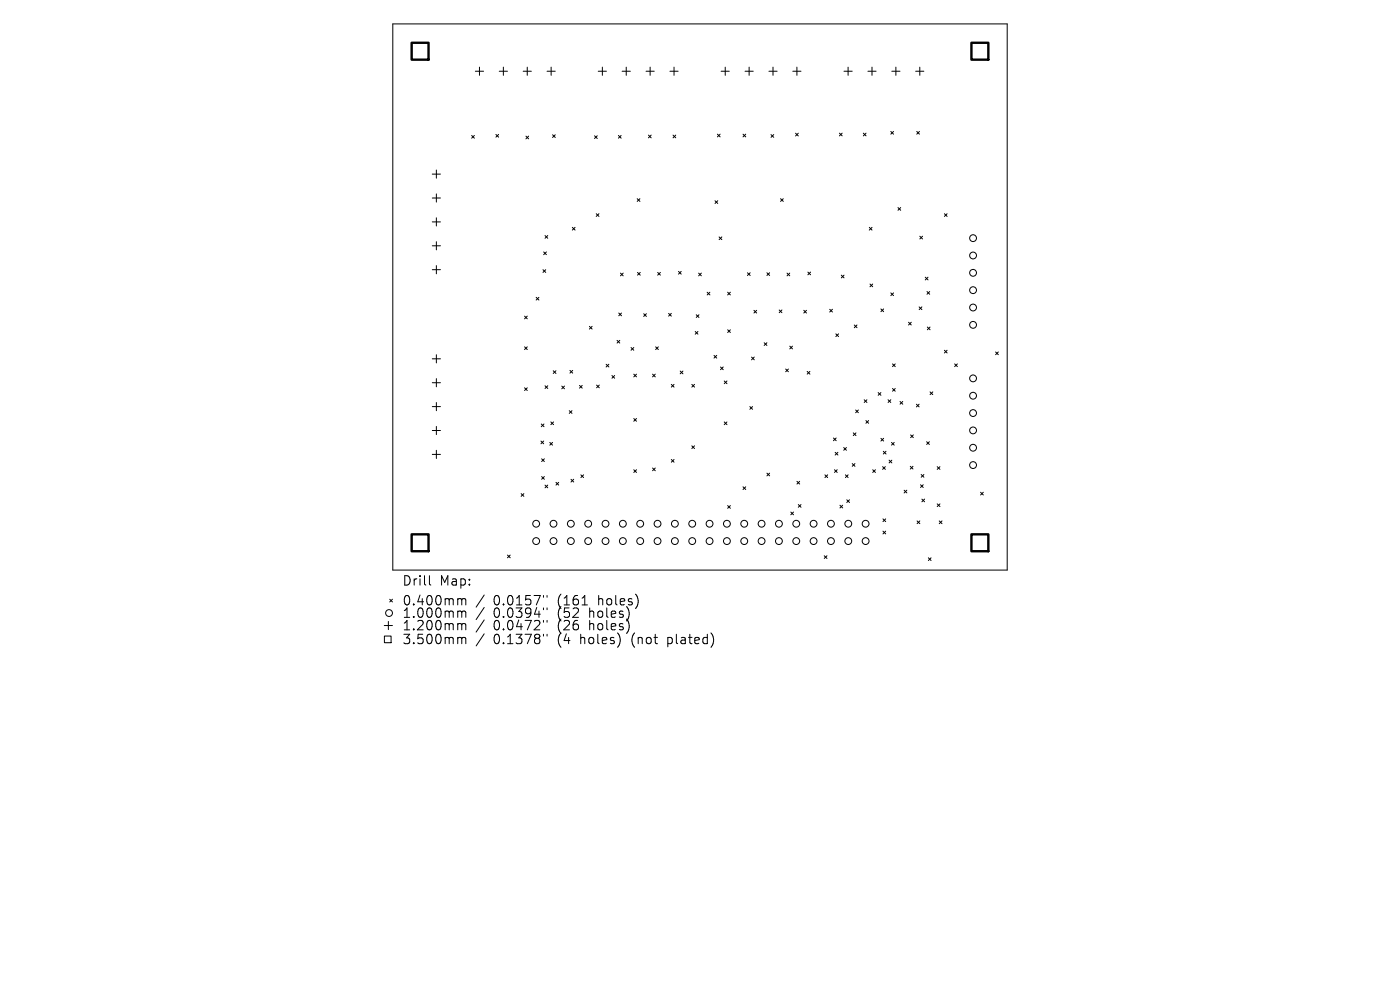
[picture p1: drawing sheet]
<svg xmlns="http://www.w3.org/2000/svg" width="297mm" height="210mm" viewBox="0 0 297 210" stroke-linecap="round" stroke-linejoin="round" font-family="sans-serif">
<defs><g id="words">
<g font-size="2.8">
<text x="85.3" y="124.5">Drill</text>
<text x="93.2" y="124.5">Map:</text>
<text x="85.3" y="128.7">0.400mm</text>
<text x="85.3" y="131.3">1.000mm</text>
<text x="104.5" y="128.7">0.0157&quot;</text>
<text x="104.5" y="131.3">0.0394&quot;</text>
<text x="118.1" y="128.7">(161</text>
<text x="118.1" y="131.3">(52</text>
<text x="124.9" y="131.3">holes)</text>
<text x="126.8" y="128.7">holes)</text>
<text x="85.3" y="133.9">1.200mm</text>
<text x="85.3" y="136.9">3.500mm</text>
<text x="104.5" y="133.9">0.0472&quot;</text>
<text x="104.5" y="136.9">0.1378&quot;</text>
<text x="118.1" y="133.9">(26</text>
<text x="118.1" y="136.9">(4</text>
<text x="123" y="136.9">holes)</text>
<text x="124.9" y="133.9">holes)</text>
<text x="133.9" y="136.9">(not</text>
<text x="141.7" y="136.9">plated)</text>
</g>
</g></defs>
<g fill="none" stroke="#000" stroke-width=".21">
<path d="M83.3 5.1h130.4v115.8h-130.4zM100.8 15.1h1.8M101.7 14.2v1.8M105.9 15.1h1.8M106.8 14.2v1.8M111 15.1h1.7M111.9 14.2v1.8M116.1 15.1h1.7M116.9 14.2v1.8M126.9 15.1h1.8M127.8 14.2v1.8M132 15.1h1.7"/>
<path d="M132.9 14.2v1.8M137.1 15.1h1.7M137.9 14.2v1.8M142.1 15.1h1.8M143 14.2v1.8M153 15.1h1.7M153.9 14.2v1.8M158.1 15.1h1.7M158.9 14.2v1.8M163.1 15.1h1.8M164 14.2v1.8M168.2 15.1h1.7"/>
<path d="M169.1 14.2v1.8M179.1 15.1h1.7M179.9 14.2v1.8M184.1 15.1h1.8M185 14.2v1.8M189.2 15.1h1.7M190.1 14.2v1.8M194.3 15.1h1.7M195.1 14.2v1.8M91.7 36.9h1.7M92.6 36.1v1.7M100.1 28.7l.5 .6"/>
<path d="M100.6 28.7l-.5 .6M105.2 28.5l.6 .6M105.8 28.5l-.6 .6M111.6 28.9l.6 .6M112.2 28.9l-.6 .6M117.2 28.6l.6 .6M117.8 28.6l-.6 .6M126.1 28.8l.6 .6M126.7 28.8l-.6 .6M131.2 28.7l.6 .6M131.8 28.7l-.6 .6M137.6 28.7l.5 .5"/>
<path d="M138.1 28.7l-.5 .5M142.8 28.7l.6 .5M143.4 28.7l-.6 .5M152.2 28.5l.6 .5M152.8 28.5l-.6 .5M157.6 28.5l.6 .5M158.2 28.5l-.6 .5M163.6 28.6l.5 .5M164.1 28.6l-.5 .5M168.8 28.3l.6 .5M169.4 28.3l-.6 .5M178.1 28.2l.6 .6"/>
<path d="M178.7 28.2l-.6 .6M183.2 28.2l.5 .6M183.7 28.2l-.5 .6M189 27.9l.6 .6M189.6 27.9l-.6 .6M194.5 27.9l.6 .6M195.1 27.9l-.6 .6M91.7 42h1.7M91.7 47.1h1.7M91.7 52.1h1.7M91.7 57.2h1.7M92.6 41.1v1.8"/>
<path d="M92.6 46.2v1.7M92.6 51.3v1.7M92.6 56.3v1.8M115.2 57.2l.6 .6M115.3 53.4l.6 .6M115.6 50l.6 .5M115.8 57.2l-.6 .6M115.9 53.4l-.6 .6M116.2 50l-.6 .5M121.4 48.2l.6 .6M122 48.2l-.6 .6M126.5 45.3l.6 .6"/>
<path d="M127.1 45.3l-.6 .6M131.6 57.9l.6 .6M132.2 57.9l-.6 .6M135.2 42.1l.6 .6M135.2 57.8l.6 .6M135.8 42.1l-.6 .6M135.8 57.8l-.6 .6M139.5 57.8l.6 .6M140.1 57.8l-.6 .6M143.9 57.6l.6 .6M144.5 57.6l-.6 .6M148.2 57.9l.6 .6"/>
<path d="M148.8 57.9l-.6 .6M151.7 42.6l.6 .6M152.3 42.6l-.6 .6M152.6 50.3l.5 .5M153.1 50.3l-.5 .5M158.6 57.9l.5 .5M159.1 57.9l-.5 .5M162.7 57.9l.6 .5M163.3 57.9l-.6 .5M165.6 42.1l.6 .6M166.2 42.1l-.6 .6M167 57.9l.5 .6"/>
<path d="M167.5 57.9l-.5 .6M171.4 57.7l.6 .6M172 57.7l-.6 .6M178.5 58.4l.6 .5M179.1 58.4l-.6 .5M184.4 48.2l.6 .6M185 48.2l-.6 .6M190.5 44l.6 .6M191.1 44l-.6 .6M195.1 50.1l.6 .6M195.7 50.1l-.6 .6M196.3 58.8l.6 .6"/>
<path d="M196.9 58.8l-.6 .6M200.3 45.3l.6 .6M200.9 45.3l-.6 .6M91.7 76.1h1.7M92.6 75.2v1.8M111.3 67.1l.6 .5M111.3 73.6l.6 .6M111.9 67.1l-.6 .5M111.9 73.6l-.6 .6M113.7 63.1l.6 .6M114.3 63.1l-.6 .6M117.4 78.6l.5 .6"/>
<path d="M117.9 78.6l-.5 .6M120.9 78.6l.6 .5M121.5 78.6l-.6 .5M125 69.2l.6 .6M125.6 69.2l-.6 .6M128.6 77.3l.6 .5M129.2 77.3l-.6 .5M129.8 79.7l.6 .5M130.4 79.7l-.6 .5M130.9 72.2l.6 .6M131.3 66.4l.5 .6M131.5 72.2l-.6 .6"/>
<path d="M131.8 66.4l-.5 .6M133.9 73.7l.6 .6M134.5 73.7l-.6 .6M134.5 79.4l.5 .5M135 79.4l-.5 .5M136.6 66.6l.5 .5M137.1 66.6l-.5 .5M138.4 79.4l.6 .5M139 79.4l-.6 .5M139.1 73.6l.6 .6M139.7 73.6l-.6 .6M141.8 66.5l.6 .6"/>
<path d="M142.4 66.5l-.6 .6M144.3 78.7l.6 .6M144.9 78.7l-.6 .6M147.5 70.3l.6 .6M147.7 66.8l.6 .5M148.1 70.3l-.6 .6M148.3 66.8l-.6 .5M150 62l.6 .6M150.6 62l-.6 .6M151.5 75.4l.5 .6M152 75.4l-.5 .6M152.8 77.8l.6 .6"/>
<path d="M153.4 77.8l-.6 .6M154.4 62l.5 .6M154.4 70l.5 .5M154.9 62l-.5 .6M154.9 70l-.5 .5M159.4 75.7l.6 .6M159.9 65.8l.6 .6M160 75.7l-.6 .6M160.5 65.8l-.6 .6M162.1 72.7l.6 .6M162.7 72.7l-.6 .6M165.3 65.8l.6 .5"/>
<path d="M165.9 65.8l-.6 .5M166.7 78.3l.6 .6M167.3 78.3l-.6 .6M167.5 73.4l.6 .6M168.1 73.4l-.6 .6M170.5 65.8l.6 .6M171.1 65.8l-.6 .6M171.2 78.8l.6 .6M171.8 78.8l-.6 .6M176 65.6l.6 .6M176.6 65.6l-.6 .6M177.3 70.8l.6 .6"/>
<path d="M177.9 70.8l-.6 .6M181.2 68.9l.6 .6M181.8 68.9l-.6 .6M184.6 60.3l.5 .5M185.1 60.3l-.5 .5M186.9 65.5l.6 .6M187.5 65.5l-.6 .6M189 62.1l.6 .6M189.3 77.2l.6 .6M189.6 62.1l-.6 .6M189.9 77.2l-.6 .6M192.7 68.4l.6 .5"/>
<path d="M193.3 68.4l-.6 .5M195 65.1l.6 .6M195.6 65.1l-.6 .6M196.7 61.8l.5 .6M196.7 69.4l.6 .6M197.2 61.8l-.5 .6M197.3 69.4l-.6 .6M200.3 74.3l.6 .6M200.9 74.3l-.6 .6M202.5 77.2l.6 .6M203.1 77.2l-.6 .6M211.2 74.7l.6 .5"/>
<path d="M211.8 74.7l-.6 .5M91.7 81.2h1.7M91.7 86.3h1.7M91.7 91.3h1.7M91.7 96.4h1.7M92.6 80.3v1.8M92.6 85.4v1.7M92.6 90.5v1.7M92.6 95.5v1.8M111.3 82.3l.6 .5M111.9 82.3l-.6 .5M114.8 93.6l.5 .5"/>
<path d="M114.8 89.9l.6 .6M114.9 97.3l.6 .6M115.3 93.6l-.5 .5M115.4 89.9l-.6 .6M115.5 97.3l-.6 .6M115.6 81.8l.6 .6M116.2 81.8l-.6 .6M116.6 93.8l.6 .6M116.9 89.5l.5 .6M117.2 93.8l-.6 .6M117.4 89.5l-.5 .6M119.2 81.9l.6 .6"/>
<path d="M119.8 81.9l-.6 .6M120.8 87.1l.5 .6M121.3 87.1l-.5 .6M122.9 81.8l.6 .5M123.5 81.8l-.6 .5M126.6 81.7l.5 .6M127.1 81.7l-.5 .6M134.5 88.8l.5 .6M134.5 99.6l.5 .6M135 88.8l-.5 .6M135 99.6l-.5 .6M138.4 99.3l.6 .6"/>
<path d="M139 99.3l-.6 .6M142.4 81.5l.6 .6M142.4 97.5l.6 .5M143 81.5l-.6 .6M143 97.5l-.6 .5M146.8 81.5l.5 .6M146.8 94.6l.5 .6M147.3 81.5l-.5 .6M147.3 94.6l-.5 .6M153.6 80.8l.6 .6M153.6 89.5l.6 .6M154.2 80.8l-.6 .6"/>
<path d="M154.2 89.5l-.6 .6M159.1 86.2l.6 .6M159.7 86.2l-.6 .6M176.8 92.9l.6 .6M177 99.6l.6 .6M177.2 95.9l.6 .6M177.4 92.9l-.6 .6M177.6 99.6l-.6 .6M177.8 95.9l-.6 .6M179 94.9l.6 .6M179.6 94.9l-.6 .6M180.8 98.3l.6 .6"/>
<path d="M181 91.8l.6 .6M181.4 98.3l-.6 .6M181.5 87l.6 .5M181.6 91.8l-.6 .6M182.1 87l-.6 .5M183.3 84.8l.6 .6M183.7 89.2l.6 .6M183.9 84.8l-.6 .6M184.3 89.2l-.6 .6M185.1 99.6l.6 .6M185.7 99.6l-.6 .6M186.3 83.3l.6 .6"/>
<path d="M186.9 83.3l-.6 .6M186.9 93l.6 .6M187.2 99l.6 .6M187.4 95.7l.6 .6M187.5 93l-.6 .6M187.8 99l-.6 .6M188 95.7l-.6 .6M188.4 84.8l.6 .6M188.6 97.6l.6 .6M189 84.8l-.6 .6M189.1 93.8l.6 .6M189.2 97.6l-.6 .6"/>
<path d="M189.3 82.4l.6 .6M189.7 93.8l-.6 .6M189.9 82.4l-.6 .6M190.9 85.2l.6 .5M191.5 85.2l-.6 .5M193.1 98.9l.6 .6M193.2 92.3l.6 .5M193.7 98.9l-.6 .6M193.8 92.3l-.6 .5M194.4 85.7l.6 .6M195 85.7l-.6 .6M196.6 93.7l.6 .6"/>
<path d="M197.2 93.7l-.6 .6M197.3 83.1l.6 .6M197.9 83.1l-.6 .6M198.8 99l.6 .6M199.4 99l-.6 .6M107.7 117.7l.5 .6M108.2 117.7l-.5 .6M110.6 104.7l.5 .6M111.1 104.7l-.5 .6M114.9 101.1l.6 .6M115.5 101.1l-.6 .6M115.6 102.9l.6 .6"/>
<path d="M116.2 102.9l-.6 .6M117.9 102.3l.6 .6M118.5 102.3l-.6 .6M121.1 101.7l.6 .5M121.7 101.7l-.6 .5M123.2 100.7l.6 .6M123.8 100.7l-.6 .6M154.4 107.2l.5 .6M154.9 107.2l-.5 .6M157.6 103.3l.6 .5M158.2 103.3l-.6 .5M162.7 100.4l.6 .5"/>
<path d="M163.3 100.4l-.6 .5M167.8 108.6l.5 .6M168.3 108.6l-.5 .6M169.1 102.1l.5 .6M169.4 107l.5 .6M169.6 102.1l-.5 .6M169.9 107l-.5 .6M174.9 117.9l.5 .6M175 100.7l.6 .6M175.4 117.9l-.5 .6M175.6 100.7l-.6 .6M178.2 107.2l.6 .6"/>
<path d="M178.8 107.2l-.6 .6M179.3 100.7l.6 .6M179.6 106l.6 .6M179.9 100.7l-.6 .6M180.2 106l-.6 .6M187.3 110.1l.6 .5M187.3 112.7l.6 .6M187.9 110.1l-.6 .5M187.9 112.7l-.6 .6M191.8 104l.6 .6M192.4 104l-.6 .6M194.6 110.5l.5 .6"/>
<path d="M195.1 110.5l-.5 .6M195.3 102.8l.6 .6M195.4 100.7l.6 .5M195.6 105.9l.5 .5M195.9 102.8l-.6 .6M196 100.7l-.6 .5M196.1 105.9l-.5 .5M196.9 118.3l.6 .6M197.5 118.3l-.6 .6M198.8 106.9l.6 .6M199.3 110.5l.5 .6M199.4 106.9l-.6 .6"/>
<path d="M199.8 110.5l-.5 .6M208 104.4l.6 .6M208.6 104.4l-.6 .6M81.5 132.7h1.8M81.6 134.9h1.4v1.4h-1.4zM82.4 131.8v1.8M82.7 127.1l.6 .6M83.3 127.1l-.6 .6M91.1 122.1v1.7l.3 .3M97.4 127l.5 .1 .1 .2M97.4 129.6h.3l.3 .3M97.4 132.3h.3l.3 .3"/>
<path d="M97.4 135.2l.5 .1 .1 .2M98 127.3l.2-.3 .5 .1 .1 1.2M98 127.3v1M98 129.9v1.1M98 132.6v1M98 135.5v1M98 129.9l.2-.3 .5 .1 .1 1.3M98 132.6l.2-.3 .5 .1 .1 1.2M98 135.5l.2-.3 .5 .1 .1 1.2M102.7 126.2l-1.7 2.6M102.7 128.9l-1.7 2.5M102.7 131.5l-1.7 2.6"/>
<path d="M102.7 134.5l-1.7 2.5M115.3 126.3v.4M115.3 129v.3M115.3 131.6v.4M115.3 134.5v.4M116.1 126.3v.4M116.1 129v.3M116.1 131.6v.4M116.1 134.5v.4M123.5 128.3h1.1M131.5 135.1l.1 .9-.3 .9M133.2 131.7l.3 1-.3 1.3"/>
<path d="M133.5 130l-.3 1.3M135.1 126.4l.3 1-.3 1.3M150.9 134.4a2.35 2.35 0 0 1 0 2.8"/>
<circle cx="206.4" cy="54.2" r=".72"/>
<circle cx="206.4" cy="50.5" r=".72"/>
<circle cx="206.4" cy="57.9" r=".72"/>
<circle cx="206.4" cy="65.2" r=".72"/>
<circle cx="206.4" cy="61.6" r=".72"/>
<circle cx="206.4" cy="68.9" r=".72"/>
<circle cx="206.4" cy="95" r=".72"/>
<circle cx="206.4" cy="83.9" r=".72"/>
<circle cx="206.4" cy="98.7" r=".72"/>
<circle cx="206.4" cy="91.3" r=".72"/>
<circle cx="206.4" cy="87.6" r=".72"/>
<circle cx="206.4" cy="80.3" r=".72"/>
<circle cx="113.7" cy="111.1" r=".72"/>
<circle cx="113.7" cy="114.8" r=".72"/>
<circle cx="117.4" cy="111.1" r=".72"/>
<circle cx="117.4" cy="114.8" r=".72"/>
<circle cx="121.1" cy="111.1" r=".72"/>
<circle cx="121.1" cy="114.8" r=".72"/>
<circle cx="124.8" cy="111.1" r=".72"/>
<circle cx="124.8" cy="114.8" r=".72"/>
<circle cx="128.5" cy="111.1" r=".72"/>
<circle cx="128.5" cy="114.8" r=".72"/>
<circle cx="132.1" cy="111.1" r=".72"/>
<circle cx="132.1" cy="114.8" r=".72"/>
<circle cx="135.8" cy="111.1" r=".72"/>
<circle cx="135.8" cy="114.8" r=".72"/>
<circle cx="139.5" cy="111.1" r=".72"/>
<circle cx="139.5" cy="114.8" r=".72"/>
<circle cx="143.2" cy="111.1" r=".72"/>
<circle cx="143.2" cy="114.8" r=".72"/>
<circle cx="146.9" cy="111.1" r=".72"/>
<circle cx="146.9" cy="114.8" r=".72"/>
<circle cx="150.5" cy="111.1" r=".72"/>
<circle cx="150.5" cy="114.8" r=".72"/>
<circle cx="154.2" cy="111.1" r=".72"/>
<circle cx="154.2" cy="114.8" r=".72"/>
<circle cx="157.9" cy="111.1" r=".72"/>
<circle cx="157.9" cy="114.8" r=".72"/>
<circle cx="161.6" cy="111.1" r=".72"/>
<circle cx="161.6" cy="114.8" r=".72"/>
<circle cx="165.2" cy="111.1" r=".72"/>
<circle cx="165.2" cy="114.8" r=".72"/>
<circle cx="168.9" cy="111.1" r=".72"/>
<circle cx="168.9" cy="114.8" r=".72"/>
<circle cx="172.6" cy="111.1" r=".72"/>
<circle cx="172.6" cy="114.8" r=".72"/>
<circle cx="176.3" cy="111.1" r=".72"/>
<circle cx="176.3" cy="114.8" r=".72"/>
<circle cx="180" cy="111.1" r=".72"/>
<circle cx="180" cy="114.8" r=".72"/>
<circle cx="183.6" cy="111.1" r=".72"/>
<circle cx="183.6" cy="114.8" r=".72"/>
<circle cx="82.5" cy="130" r=".72"/>
</g>
<path d="M87.3 9.1h3.6v3.6h-3.6zM206.1 9.1h3.6v3.6h-3.6zM87.3 113.3h3.6v3.6h-3.6zM206.1 113.3h3.6v3.6h-3.6z" fill="none" stroke="#000" stroke-width=".51"/>
<use href="#words"/>
</svg>
